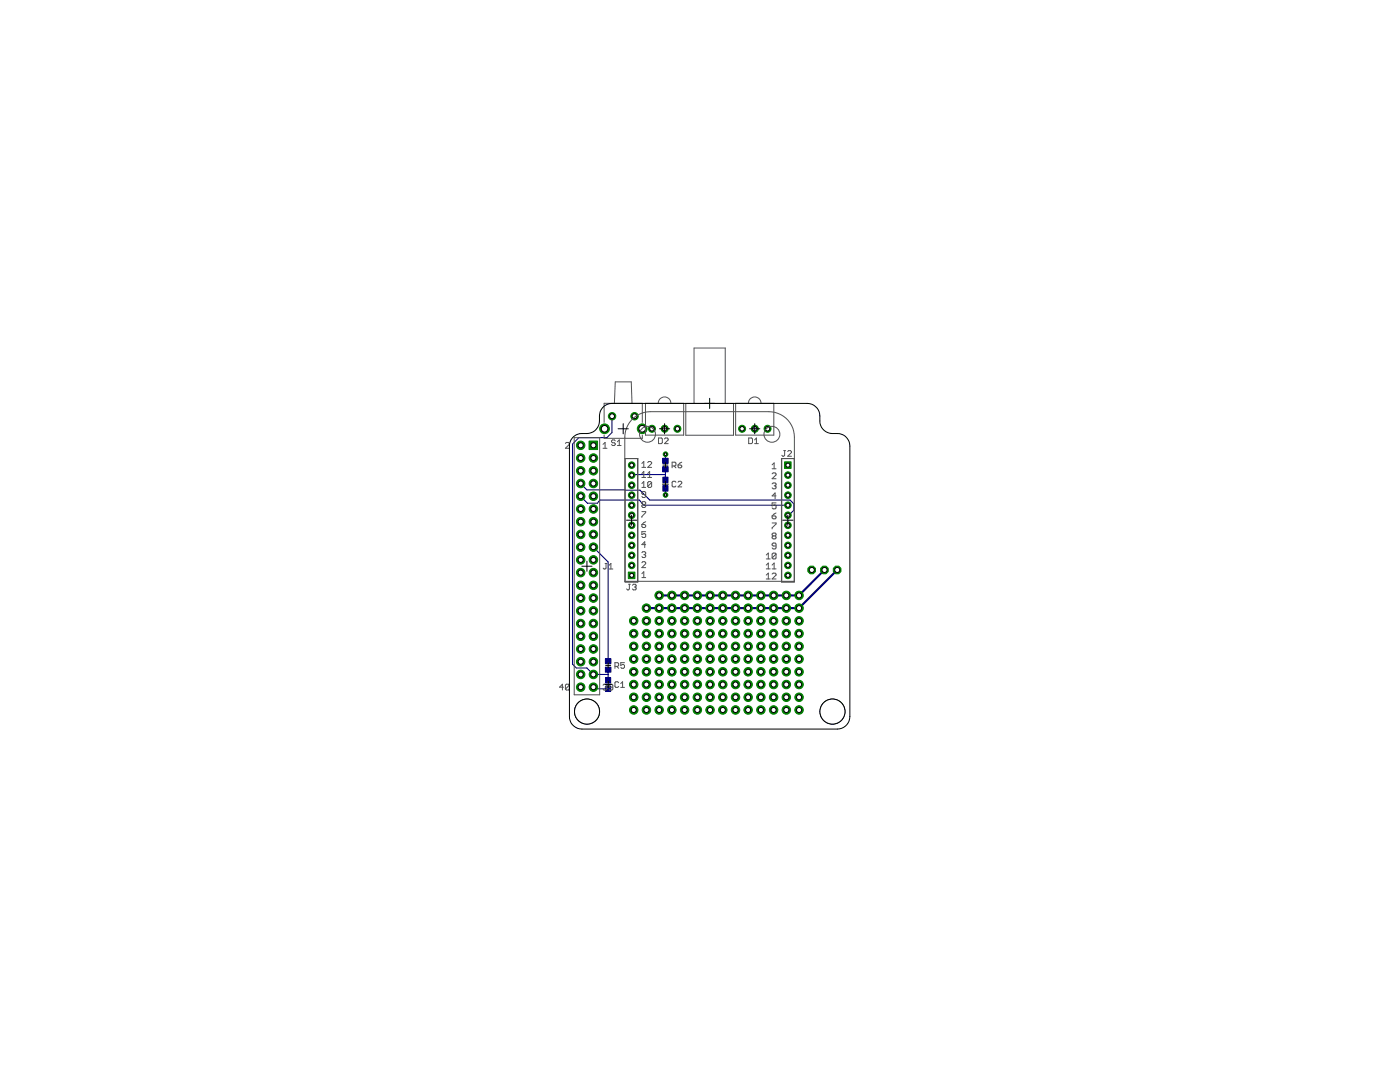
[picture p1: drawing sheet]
<svg xmlns="http://www.w3.org/2000/svg" width="279mm" height="216mm" viewBox="0 0 279 216" stroke-linecap="round" stroke-linejoin="round" font-family="sans-serif">
<g fill="#000080" stroke="#000080" stroke-width=".2">
<path d="M120.9 135.2h1v1.1h-1z"/>
<path d="M120.9 136.9h1v1.1h-1z"/>
<path d="M132.3 95.2h1v1.1h-1z"/>
<path d="M132.3 96.9h1v1.1h-1z"/>
<path d="M120.8 133.1h1.1v1h-1.1z"/>
<path d="M120.8 131.4h1.1v1h-1.1z"/>
<path d="M132.2 93.1h1.1v1h-1.1z"/>
<path d="M132.2 91.4h1.1v1.1h-1.1z"/>
</g>
<path d="M115.9 96.5l1.2 1.2 10.6 .1 2 2h28l.7 .7v1.3l-1 1h-.2M115.9 99l1.3 1.4h2l.5-.6h7.9l.9 1h28.7M122.1 83.1v3.2l-1 1h-5.6l-1.2 1.3v43.9l.7 .8h2.1l1.3 1.3h3M132.8 90.6v1.3M132.8 93.6v2.2M132.8 97.5v1.3M132.8 94.7h-6.6l-.2 .1M118.4 109.2l3 2.9v19.8M118.4 137.1l.3 .3h2.7M121.4 133.6v2.1" fill="none" stroke="#000080" stroke-width=".21"/>
<path d="M164.5 113.7l-5.1 5.1h-27.9M167.1 113.7l-7.7 7.6h-30.4" fill="none" stroke="#000080" stroke-width=".42"/>
<circle cx="153.2" cy="85.6" r=".7" fill="#008000" stroke="#008000" stroke-width=".2"/>
<circle cx="153.2" cy="85.6" r=".44" fill="#fff" stroke="#000" stroke-width=".2"/>
<circle cx="150.6" cy="85.6" r=".7" fill="#008000" stroke="#008000" stroke-width=".2"/>
<circle cx="150.6" cy="85.6" r=".44" fill="#fff" stroke="#000" stroke-width=".2"/>
<circle cx="148.1" cy="85.6" r=".7" fill="#008000" stroke="#008000" stroke-width=".2"/>
<circle cx="148.1" cy="85.6" r=".44" fill="#fff" stroke="#000" stroke-width=".2"/>
<circle cx="135.2" cy="85.6" r=".7" fill="#008000" stroke="#008000" stroke-width=".2"/>
<circle cx="135.2" cy="85.6" r=".44" fill="#fff" stroke="#000" stroke-width=".2"/>
<circle cx="132.7" cy="85.6" r=".7" fill="#008000" stroke="#008000" stroke-width=".2"/>
<circle cx="132.7" cy="85.6" r=".44" fill="#fff" stroke="#000" stroke-width=".2"/>
<circle cx="130.1" cy="85.6" r=".7" fill="#008000" stroke="#008000" stroke-width=".2"/>
<circle cx="130.1" cy="85.6" r=".44" fill="#fff" stroke="#000" stroke-width=".2"/>
<path d="M117.6 88h1.7v1.7h-1.7z" fill="#008000" stroke="#008000" stroke-width=".2"/>
<circle cx="118.4" cy="88.9" r=".51" fill="#fff" stroke="#000" stroke-width=".2"/>
<circle cx="115.9" cy="88.9" r=".85" fill="#008000" stroke="#008000" stroke-width=".2"/>
<circle cx="115.9" cy="88.9" r=".51" fill="#fff" stroke="#000" stroke-width=".2"/>
<circle cx="118.4" cy="91.4" r=".85" fill="#008000" stroke="#008000" stroke-width=".2"/>
<circle cx="118.4" cy="91.4" r=".51" fill="#fff" stroke="#000" stroke-width=".2"/>
<circle cx="115.9" cy="91.4" r=".85" fill="#008000" stroke="#008000" stroke-width=".2"/>
<circle cx="115.9" cy="91.4" r=".51" fill="#fff" stroke="#000" stroke-width=".2"/>
<circle cx="118.4" cy="93.9" r=".85" fill="#008000" stroke="#008000" stroke-width=".2"/>
<circle cx="118.4" cy="93.9" r=".51" fill="#fff" stroke="#000" stroke-width=".2"/>
<circle cx="115.9" cy="93.9" r=".85" fill="#008000" stroke="#008000" stroke-width=".2"/>
<circle cx="115.9" cy="93.9" r=".51" fill="#fff" stroke="#000" stroke-width=".2"/>
<circle cx="118.4" cy="96.5" r=".85" fill="#008000" stroke="#008000" stroke-width=".2"/>
<circle cx="118.4" cy="96.5" r=".51" fill="#fff" stroke="#000" stroke-width=".2"/>
<circle cx="115.9" cy="96.5" r=".85" fill="#008000" stroke="#008000" stroke-width=".2"/>
<circle cx="115.9" cy="96.5" r=".51" fill="#fff" stroke="#000" stroke-width=".2"/>
<circle cx="118.4" cy="99" r=".85" fill="#008000" stroke="#008000" stroke-width=".2"/>
<circle cx="118.4" cy="99" r=".51" fill="#fff" stroke="#000" stroke-width=".2"/>
<circle cx="115.9" cy="99" r=".85" fill="#008000" stroke="#008000" stroke-width=".2"/>
<circle cx="115.9" cy="99" r=".51" fill="#fff" stroke="#000" stroke-width=".2"/>
<circle cx="118.4" cy="101.6" r=".85" fill="#008000" stroke="#008000" stroke-width=".2"/>
<circle cx="118.4" cy="101.6" r=".51" fill="#fff" stroke="#000" stroke-width=".2"/>
<circle cx="115.9" cy="101.6" r=".85" fill="#008000" stroke="#008000" stroke-width=".2"/>
<circle cx="115.9" cy="101.6" r=".51" fill="#fff" stroke="#000" stroke-width=".2"/>
<circle cx="118.4" cy="104.1" r=".85" fill="#008000" stroke="#008000" stroke-width=".2"/>
<circle cx="118.4" cy="104.1" r=".51" fill="#fff" stroke="#000" stroke-width=".2"/>
<circle cx="115.9" cy="104.1" r=".85" fill="#008000" stroke="#008000" stroke-width=".2"/>
<circle cx="115.9" cy="104.1" r=".51" fill="#fff" stroke="#000" stroke-width=".2"/>
<circle cx="118.4" cy="106.6" r=".85" fill="#008000" stroke="#008000" stroke-width=".2"/>
<circle cx="118.4" cy="106.6" r=".51" fill="#fff" stroke="#000" stroke-width=".2"/>
<circle cx="115.9" cy="106.6" r=".85" fill="#008000" stroke="#008000" stroke-width=".2"/>
<circle cx="115.9" cy="106.6" r=".51" fill="#fff" stroke="#000" stroke-width=".2"/>
<circle cx="118.4" cy="109.2" r=".85" fill="#008000" stroke="#008000" stroke-width=".2"/>
<circle cx="118.4" cy="109.2" r=".51" fill="#fff" stroke="#000" stroke-width=".2"/>
<circle cx="115.9" cy="109.2" r=".85" fill="#008000" stroke="#008000" stroke-width=".2"/>
<circle cx="115.9" cy="109.2" r=".51" fill="#fff" stroke="#000" stroke-width=".2"/>
<circle cx="118.4" cy="111.7" r=".85" fill="#008000" stroke="#008000" stroke-width=".2"/>
<circle cx="118.4" cy="111.7" r=".51" fill="#fff" stroke="#000" stroke-width=".2"/>
<circle cx="115.9" cy="111.7" r=".85" fill="#008000" stroke="#008000" stroke-width=".2"/>
<circle cx="115.9" cy="111.7" r=".51" fill="#fff" stroke="#000" stroke-width=".2"/>
<circle cx="118.4" cy="114.3" r=".85" fill="#008000" stroke="#008000" stroke-width=".2"/>
<circle cx="118.4" cy="114.3" r=".51" fill="#fff" stroke="#000" stroke-width=".2"/>
<circle cx="115.9" cy="114.3" r=".85" fill="#008000" stroke="#008000" stroke-width=".2"/>
<circle cx="115.9" cy="114.3" r=".51" fill="#fff" stroke="#000" stroke-width=".2"/>
<circle cx="118.4" cy="116.8" r=".85" fill="#008000" stroke="#008000" stroke-width=".2"/>
<circle cx="118.4" cy="116.8" r=".51" fill="#fff" stroke="#000" stroke-width=".2"/>
<circle cx="115.9" cy="116.8" r=".85" fill="#008000" stroke="#008000" stroke-width=".2"/>
<circle cx="115.9" cy="116.8" r=".51" fill="#fff" stroke="#000" stroke-width=".2"/>
<circle cx="118.4" cy="119.3" r=".85" fill="#008000" stroke="#008000" stroke-width=".2"/>
<circle cx="118.4" cy="119.3" r=".51" fill="#fff" stroke="#000" stroke-width=".2"/>
<circle cx="115.9" cy="119.3" r=".85" fill="#008000" stroke="#008000" stroke-width=".2"/>
<circle cx="115.9" cy="119.3" r=".51" fill="#fff" stroke="#000" stroke-width=".2"/>
<circle cx="118.4" cy="121.9" r=".85" fill="#008000" stroke="#008000" stroke-width=".2"/>
<circle cx="118.4" cy="121.9" r=".51" fill="#fff" stroke="#000" stroke-width=".2"/>
<circle cx="115.9" cy="121.9" r=".85" fill="#008000" stroke="#008000" stroke-width=".2"/>
<circle cx="115.9" cy="121.9" r=".51" fill="#fff" stroke="#000" stroke-width=".2"/>
<circle cx="118.4" cy="124.4" r=".85" fill="#008000" stroke="#008000" stroke-width=".2"/>
<circle cx="118.4" cy="124.4" r=".51" fill="#fff" stroke="#000" stroke-width=".2"/>
<circle cx="115.9" cy="124.4" r=".85" fill="#008000" stroke="#008000" stroke-width=".2"/>
<circle cx="115.9" cy="124.4" r=".51" fill="#fff" stroke="#000" stroke-width=".2"/>
<circle cx="118.4" cy="127" r=".85" fill="#008000" stroke="#008000" stroke-width=".2"/>
<circle cx="118.4" cy="127" r=".51" fill="#fff" stroke="#000" stroke-width=".2"/>
<circle cx="115.9" cy="127" r=".85" fill="#008000" stroke="#008000" stroke-width=".2"/>
<circle cx="115.9" cy="127" r=".51" fill="#fff" stroke="#000" stroke-width=".2"/>
<circle cx="118.4" cy="129.5" r=".85" fill="#008000" stroke="#008000" stroke-width=".2"/>
<circle cx="118.4" cy="129.5" r=".51" fill="#fff" stroke="#000" stroke-width=".2"/>
<circle cx="115.9" cy="129.5" r=".85" fill="#008000" stroke="#008000" stroke-width=".2"/>
<circle cx="115.9" cy="129.5" r=".51" fill="#fff" stroke="#000" stroke-width=".2"/>
<circle cx="118.4" cy="132" r=".85" fill="#008000" stroke="#008000" stroke-width=".2"/>
<circle cx="118.4" cy="132" r=".51" fill="#fff" stroke="#000" stroke-width=".2"/>
<circle cx="115.9" cy="132" r=".85" fill="#008000" stroke="#008000" stroke-width=".2"/>
<circle cx="115.9" cy="132" r=".51" fill="#fff" stroke="#000" stroke-width=".2"/>
<circle cx="118.4" cy="134.6" r=".85" fill="#008000" stroke="#008000" stroke-width=".2"/>
<circle cx="118.4" cy="134.6" r=".51" fill="#fff" stroke="#000" stroke-width=".2"/>
<circle cx="115.9" cy="134.6" r=".85" fill="#008000" stroke="#008000" stroke-width=".2"/>
<circle cx="115.9" cy="134.6" r=".51" fill="#fff" stroke="#000" stroke-width=".2"/>
<circle cx="118.4" cy="137.1" r=".85" fill="#008000" stroke="#008000" stroke-width=".2"/>
<circle cx="118.4" cy="137.1" r=".51" fill="#fff" stroke="#000" stroke-width=".2"/>
<circle cx="115.9" cy="137.1" r=".85" fill="#008000" stroke="#008000" stroke-width=".2"/>
<circle cx="115.9" cy="137.1" r=".51" fill="#fff" stroke="#000" stroke-width=".2"/>
<path d="M156.6 92.2h1.3v1.3h-1.3z" fill="#008000" stroke="#008000" stroke-width=".2"/>
<circle cx="157.2" cy="92.8" r=".4" fill="#fff" stroke="#000" stroke-width=".2"/>
<circle cx="157.2" cy="94.8" r=".66" fill="#008000" stroke="#008000" stroke-width=".2"/>
<circle cx="157.2" cy="94.8" r=".4" fill="#fff" stroke="#000" stroke-width=".2"/>
<circle cx="157.2" cy="96.8" r=".66" fill="#008000" stroke="#008000" stroke-width=".2"/>
<circle cx="157.2" cy="96.8" r=".4" fill="#fff" stroke="#000" stroke-width=".2"/>
<circle cx="157.2" cy="98.8" r=".66" fill="#008000" stroke="#008000" stroke-width=".2"/>
<circle cx="157.2" cy="98.8" r=".4" fill="#fff" stroke="#000" stroke-width=".2"/>
<circle cx="157.2" cy="100.8" r=".66" fill="#008000" stroke="#008000" stroke-width=".2"/>
<circle cx="157.2" cy="100.8" r=".4" fill="#fff" stroke="#000" stroke-width=".2"/>
<circle cx="157.2" cy="102.8" r=".66" fill="#008000" stroke="#008000" stroke-width=".2"/>
<circle cx="157.2" cy="102.8" r=".4" fill="#fff" stroke="#000" stroke-width=".2"/>
<circle cx="157.2" cy="104.8" r=".66" fill="#008000" stroke="#008000" stroke-width=".2"/>
<circle cx="157.2" cy="104.8" r=".4" fill="#fff" stroke="#000" stroke-width=".2"/>
<circle cx="157.2" cy="106.8" r=".66" fill="#008000" stroke="#008000" stroke-width=".2"/>
<circle cx="157.2" cy="106.8" r=".4" fill="#fff" stroke="#000" stroke-width=".2"/>
<circle cx="157.2" cy="108.8" r=".66" fill="#008000" stroke="#008000" stroke-width=".2"/>
<circle cx="157.2" cy="108.8" r=".4" fill="#fff" stroke="#000" stroke-width=".2"/>
<circle cx="157.2" cy="110.8" r=".66" fill="#008000" stroke="#008000" stroke-width=".2"/>
<circle cx="157.2" cy="110.8" r=".4" fill="#fff" stroke="#000" stroke-width=".2"/>
<circle cx="157.2" cy="112.8" r=".66" fill="#008000" stroke="#008000" stroke-width=".2"/>
<circle cx="157.2" cy="112.8" r=".4" fill="#fff" stroke="#000" stroke-width=".2"/>
<circle cx="157.2" cy="114.8" r=".66" fill="#008000" stroke="#008000" stroke-width=".2"/>
<circle cx="157.2" cy="114.8" r=".4" fill="#fff" stroke="#000" stroke-width=".2"/>
<path d="M125.4 114.2h1.3v1.3h-1.3z" fill="#008000" stroke="#008000" stroke-width=".2"/>
<circle cx="126.1" cy="114.8" r=".4" fill="#fff" stroke="#000" stroke-width=".2"/>
<circle cx="126.1" cy="112.8" r=".66" fill="#008000" stroke="#008000" stroke-width=".2"/>
<circle cx="126.1" cy="112.8" r=".4" fill="#fff" stroke="#000" stroke-width=".2"/>
<circle cx="126.1" cy="110.8" r=".66" fill="#008000" stroke="#008000" stroke-width=".2"/>
<circle cx="126.1" cy="110.8" r=".4" fill="#fff" stroke="#000" stroke-width=".2"/>
<circle cx="126.1" cy="108.8" r=".66" fill="#008000" stroke="#008000" stroke-width=".2"/>
<circle cx="126.1" cy="108.8" r=".4" fill="#fff" stroke="#000" stroke-width=".2"/>
<circle cx="126.1" cy="106.8" r=".66" fill="#008000" stroke="#008000" stroke-width=".2"/>
<circle cx="126.1" cy="106.8" r=".4" fill="#fff" stroke="#000" stroke-width=".2"/>
<circle cx="126.1" cy="104.8" r=".66" fill="#008000" stroke="#008000" stroke-width=".2"/>
<circle cx="126.1" cy="104.8" r=".4" fill="#fff" stroke="#000" stroke-width=".2"/>
<circle cx="126.1" cy="102.8" r=".66" fill="#008000" stroke="#008000" stroke-width=".2"/>
<circle cx="126.1" cy="102.8" r=".4" fill="#fff" stroke="#000" stroke-width=".2"/>
<circle cx="126.1" cy="100.8" r=".66" fill="#008000" stroke="#008000" stroke-width=".2"/>
<circle cx="126.1" cy="100.8" r=".4" fill="#fff" stroke="#000" stroke-width=".2"/>
<circle cx="126.1" cy="98.8" r=".66" fill="#008000" stroke="#008000" stroke-width=".2"/>
<circle cx="126.1" cy="98.8" r=".4" fill="#fff" stroke="#000" stroke-width=".2"/>
<circle cx="126.1" cy="96.8" r=".66" fill="#008000" stroke="#008000" stroke-width=".2"/>
<circle cx="126.1" cy="96.8" r=".4" fill="#fff" stroke="#000" stroke-width=".2"/>
<circle cx="126.1" cy="94.8" r=".66" fill="#008000" stroke="#008000" stroke-width=".2"/>
<circle cx="126.1" cy="94.8" r=".4" fill="#fff" stroke="#000" stroke-width=".2"/>
<circle cx="126.1" cy="92.8" r=".66" fill="#008000" stroke="#008000" stroke-width=".2"/>
<circle cx="126.1" cy="92.8" r=".4" fill="#fff" stroke="#000" stroke-width=".2"/>
<circle cx="128.2" cy="85.6" r=".97" fill="#008000" stroke="#008000" stroke-width=".2"/>
<circle cx="128.2" cy="85.6" r=".66" fill="#fff" stroke="#000" stroke-width=".2"/>
<circle cx="120.6" cy="85.6" r=".97" fill="#008000" stroke="#008000" stroke-width=".2"/>
<circle cx="120.6" cy="85.6" r=".66" fill="#fff" stroke="#000" stroke-width=".2"/>
<circle cx="126.6" cy="83.1" r=".74" fill="#008000" stroke="#008000" stroke-width=".2"/>
<circle cx="126.6" cy="83.1" r=".49" fill="#fff" stroke="#000" stroke-width=".2"/>
<circle cx="122.2" cy="83.1" r=".74" fill="#008000" stroke="#008000" stroke-width=".2"/>
<circle cx="122.2" cy="83.1" r=".49" fill="#fff" stroke="#000" stroke-width=".2"/>
<circle cx="164.5" cy="113.7" r=".83" fill="#008000" stroke="#008000" stroke-width=".2"/>
<circle cx="164.5" cy="113.7" r=".51" fill="#fff" stroke="#000" stroke-width=".2"/>
<circle cx="167.1" cy="113.7" r=".83" fill="#008000" stroke="#008000" stroke-width=".2"/>
<circle cx="167.1" cy="113.7" r=".51" fill="#fff" stroke="#000" stroke-width=".2"/>
<circle cx="162" cy="113.7" r=".83" fill="#008000" stroke="#008000" stroke-width=".2"/>
<circle cx="162" cy="113.7" r=".51" fill="#fff" stroke="#000" stroke-width=".2"/>
<circle cx="132.8" cy="90.6" r=".47" fill="#008000" stroke="#008000" stroke-width=".2"/>
<circle cx="132.8" cy="90.6" r=".25" fill="#fff" stroke="#000" stroke-width=".2"/>
<circle cx="159.5" cy="118.8" r=".85" fill="#008000" stroke="#008000" stroke-width=".2"/>
<circle cx="159.5" cy="118.8" r=".51" fill="#fff" stroke="#000" stroke-width=".2"/>
<circle cx="156.9" cy="118.8" r=".85" fill="#008000" stroke="#008000" stroke-width=".2"/>
<circle cx="156.9" cy="118.8" r=".51" fill="#fff" stroke="#000" stroke-width=".2"/>
<circle cx="154.4" cy="118.8" r=".85" fill="#008000" stroke="#008000" stroke-width=".2"/>
<circle cx="154.4" cy="118.8" r=".51" fill="#fff" stroke="#000" stroke-width=".2"/>
<circle cx="151.8" cy="118.8" r=".85" fill="#008000" stroke="#008000" stroke-width=".2"/>
<circle cx="151.8" cy="118.8" r=".51" fill="#fff" stroke="#000" stroke-width=".2"/>
<circle cx="149.3" cy="118.8" r=".85" fill="#008000" stroke="#008000" stroke-width=".2"/>
<circle cx="149.3" cy="118.8" r=".51" fill="#fff" stroke="#000" stroke-width=".2"/>
<circle cx="146.8" cy="118.8" r=".85" fill="#008000" stroke="#008000" stroke-width=".2"/>
<circle cx="146.8" cy="118.8" r=".51" fill="#fff" stroke="#000" stroke-width=".2"/>
<circle cx="144.3" cy="118.8" r=".85" fill="#008000" stroke="#008000" stroke-width=".2"/>
<circle cx="144.3" cy="118.8" r=".51" fill="#fff" stroke="#000" stroke-width=".2"/>
<circle cx="141.7" cy="118.8" r=".85" fill="#008000" stroke="#008000" stroke-width=".2"/>
<circle cx="141.7" cy="118.8" r=".51" fill="#fff" stroke="#000" stroke-width=".2"/>
<circle cx="139.2" cy="118.8" r=".85" fill="#008000" stroke="#008000" stroke-width=".2"/>
<circle cx="139.2" cy="118.8" r=".51" fill="#fff" stroke="#000" stroke-width=".2"/>
<circle cx="136.6" cy="118.8" r=".85" fill="#008000" stroke="#008000" stroke-width=".2"/>
<circle cx="136.6" cy="118.8" r=".51" fill="#fff" stroke="#000" stroke-width=".2"/>
<circle cx="134.1" cy="118.8" r=".85" fill="#008000" stroke="#008000" stroke-width=".2"/>
<circle cx="134.1" cy="118.8" r=".51" fill="#fff" stroke="#000" stroke-width=".2"/>
<circle cx="131.6" cy="118.8" r=".85" fill="#008000" stroke="#008000" stroke-width=".2"/>
<circle cx="131.6" cy="118.8" r=".51" fill="#fff" stroke="#000" stroke-width=".2"/>
<circle cx="132.8" cy="98.8" r=".47" fill="#008000" stroke="#008000" stroke-width=".2"/>
<circle cx="132.8" cy="98.8" r=".25" fill="#fff" stroke="#000" stroke-width=".2"/>
<circle cx="159.5" cy="141.7" r=".85" fill="#008000" stroke="#008000" stroke-width=".2"/>
<circle cx="159.5" cy="141.7" r=".51" fill="#fff" stroke="#000" stroke-width=".2"/>
<circle cx="156.9" cy="141.7" r=".85" fill="#008000" stroke="#008000" stroke-width=".2"/>
<circle cx="156.9" cy="141.7" r=".51" fill="#fff" stroke="#000" stroke-width=".2"/>
<circle cx="154.4" cy="141.7" r=".85" fill="#008000" stroke="#008000" stroke-width=".2"/>
<circle cx="154.4" cy="141.7" r=".51" fill="#fff" stroke="#000" stroke-width=".2"/>
<circle cx="151.8" cy="141.7" r=".85" fill="#008000" stroke="#008000" stroke-width=".2"/>
<circle cx="151.8" cy="141.7" r=".51" fill="#fff" stroke="#000" stroke-width=".2"/>
<circle cx="149.3" cy="141.7" r=".85" fill="#008000" stroke="#008000" stroke-width=".2"/>
<circle cx="149.3" cy="141.7" r=".51" fill="#fff" stroke="#000" stroke-width=".2"/>
<circle cx="146.8" cy="141.7" r=".85" fill="#008000" stroke="#008000" stroke-width=".2"/>
<circle cx="146.8" cy="141.7" r=".51" fill="#fff" stroke="#000" stroke-width=".2"/>
<circle cx="144.3" cy="141.7" r=".85" fill="#008000" stroke="#008000" stroke-width=".2"/>
<circle cx="144.3" cy="141.7" r=".51" fill="#fff" stroke="#000" stroke-width=".2"/>
<circle cx="141.7" cy="141.7" r=".85" fill="#008000" stroke="#008000" stroke-width=".2"/>
<circle cx="141.7" cy="141.7" r=".51" fill="#fff" stroke="#000" stroke-width=".2"/>
<circle cx="139.2" cy="141.7" r=".85" fill="#008000" stroke="#008000" stroke-width=".2"/>
<circle cx="139.2" cy="141.7" r=".51" fill="#fff" stroke="#000" stroke-width=".2"/>
<circle cx="136.6" cy="141.7" r=".85" fill="#008000" stroke="#008000" stroke-width=".2"/>
<circle cx="136.6" cy="141.7" r=".51" fill="#fff" stroke="#000" stroke-width=".2"/>
<circle cx="134.1" cy="141.7" r=".85" fill="#008000" stroke="#008000" stroke-width=".2"/>
<circle cx="134.1" cy="141.7" r=".51" fill="#fff" stroke="#000" stroke-width=".2"/>
<circle cx="131.6" cy="141.7" r=".85" fill="#008000" stroke="#008000" stroke-width=".2"/>
<circle cx="131.6" cy="141.7" r=".51" fill="#fff" stroke="#000" stroke-width=".2"/>
<circle cx="129" cy="141.7" r=".85" fill="#008000" stroke="#008000" stroke-width=".2"/>
<circle cx="129" cy="141.7" r=".51" fill="#fff" stroke="#000" stroke-width=".2"/>
<circle cx="126.5" cy="141.7" r=".85" fill="#008000" stroke="#008000" stroke-width=".2"/>
<circle cx="126.5" cy="141.7" r=".51" fill="#fff" stroke="#000" stroke-width=".2"/>
<circle cx="159.5" cy="121.3" r=".85" fill="#008000" stroke="#008000" stroke-width=".2"/>
<circle cx="159.5" cy="121.3" r=".51" fill="#fff" stroke="#000" stroke-width=".2"/>
<circle cx="156.9" cy="121.3" r=".85" fill="#008000" stroke="#008000" stroke-width=".2"/>
<circle cx="156.9" cy="121.3" r=".51" fill="#fff" stroke="#000" stroke-width=".2"/>
<circle cx="154.4" cy="121.3" r=".85" fill="#008000" stroke="#008000" stroke-width=".2"/>
<circle cx="154.4" cy="121.3" r=".51" fill="#fff" stroke="#000" stroke-width=".2"/>
<circle cx="151.8" cy="121.3" r=".85" fill="#008000" stroke="#008000" stroke-width=".2"/>
<circle cx="151.8" cy="121.3" r=".51" fill="#fff" stroke="#000" stroke-width=".2"/>
<circle cx="149.3" cy="121.3" r=".85" fill="#008000" stroke="#008000" stroke-width=".2"/>
<circle cx="149.3" cy="121.3" r=".51" fill="#fff" stroke="#000" stroke-width=".2"/>
<circle cx="146.8" cy="121.3" r=".85" fill="#008000" stroke="#008000" stroke-width=".2"/>
<circle cx="146.8" cy="121.3" r=".51" fill="#fff" stroke="#000" stroke-width=".2"/>
<circle cx="144.3" cy="121.3" r=".85" fill="#008000" stroke="#008000" stroke-width=".2"/>
<circle cx="144.3" cy="121.3" r=".51" fill="#fff" stroke="#000" stroke-width=".2"/>
<circle cx="141.7" cy="121.3" r=".85" fill="#008000" stroke="#008000" stroke-width=".2"/>
<circle cx="141.7" cy="121.3" r=".51" fill="#fff" stroke="#000" stroke-width=".2"/>
<circle cx="139.2" cy="121.3" r=".85" fill="#008000" stroke="#008000" stroke-width=".2"/>
<circle cx="139.2" cy="121.3" r=".51" fill="#fff" stroke="#000" stroke-width=".2"/>
<circle cx="136.6" cy="121.3" r=".85" fill="#008000" stroke="#008000" stroke-width=".2"/>
<circle cx="136.6" cy="121.3" r=".51" fill="#fff" stroke="#000" stroke-width=".2"/>
<circle cx="134.1" cy="121.3" r=".85" fill="#008000" stroke="#008000" stroke-width=".2"/>
<circle cx="134.1" cy="121.3" r=".51" fill="#fff" stroke="#000" stroke-width=".2"/>
<circle cx="131.6" cy="121.3" r=".85" fill="#008000" stroke="#008000" stroke-width=".2"/>
<circle cx="131.6" cy="121.3" r=".51" fill="#fff" stroke="#000" stroke-width=".2"/>
<circle cx="129" cy="121.3" r=".85" fill="#008000" stroke="#008000" stroke-width=".2"/>
<circle cx="129" cy="121.3" r=".51" fill="#fff" stroke="#000" stroke-width=".2"/>
<circle cx="159.5" cy="139.1" r=".85" fill="#008000" stroke="#008000" stroke-width=".2"/>
<circle cx="159.5" cy="139.1" r=".51" fill="#fff" stroke="#000" stroke-width=".2"/>
<circle cx="156.9" cy="139.1" r=".85" fill="#008000" stroke="#008000" stroke-width=".2"/>
<circle cx="156.9" cy="139.1" r=".51" fill="#fff" stroke="#000" stroke-width=".2"/>
<circle cx="154.4" cy="139.1" r=".85" fill="#008000" stroke="#008000" stroke-width=".2"/>
<circle cx="154.4" cy="139.1" r=".51" fill="#fff" stroke="#000" stroke-width=".2"/>
<circle cx="151.8" cy="139.1" r=".85" fill="#008000" stroke="#008000" stroke-width=".2"/>
<circle cx="151.8" cy="139.1" r=".51" fill="#fff" stroke="#000" stroke-width=".2"/>
<circle cx="149.3" cy="139.1" r=".85" fill="#008000" stroke="#008000" stroke-width=".2"/>
<circle cx="149.3" cy="139.1" r=".51" fill="#fff" stroke="#000" stroke-width=".2"/>
<circle cx="146.8" cy="139.1" r=".85" fill="#008000" stroke="#008000" stroke-width=".2"/>
<circle cx="146.8" cy="139.1" r=".51" fill="#fff" stroke="#000" stroke-width=".2"/>
<circle cx="144.3" cy="139.1" r=".85" fill="#008000" stroke="#008000" stroke-width=".2"/>
<circle cx="144.3" cy="139.1" r=".51" fill="#fff" stroke="#000" stroke-width=".2"/>
<circle cx="141.7" cy="139.1" r=".85" fill="#008000" stroke="#008000" stroke-width=".2"/>
<circle cx="141.7" cy="139.1" r=".51" fill="#fff" stroke="#000" stroke-width=".2"/>
<circle cx="139.2" cy="139.1" r=".85" fill="#008000" stroke="#008000" stroke-width=".2"/>
<circle cx="139.2" cy="139.1" r=".51" fill="#fff" stroke="#000" stroke-width=".2"/>
<circle cx="136.6" cy="139.1" r=".85" fill="#008000" stroke="#008000" stroke-width=".2"/>
<circle cx="136.6" cy="139.1" r=".51" fill="#fff" stroke="#000" stroke-width=".2"/>
<circle cx="134.1" cy="139.1" r=".85" fill="#008000" stroke="#008000" stroke-width=".2"/>
<circle cx="134.1" cy="139.1" r=".51" fill="#fff" stroke="#000" stroke-width=".2"/>
<circle cx="131.6" cy="139.1" r=".85" fill="#008000" stroke="#008000" stroke-width=".2"/>
<circle cx="131.6" cy="139.1" r=".51" fill="#fff" stroke="#000" stroke-width=".2"/>
<circle cx="129" cy="139.1" r=".85" fill="#008000" stroke="#008000" stroke-width=".2"/>
<circle cx="129" cy="139.1" r=".51" fill="#fff" stroke="#000" stroke-width=".2"/>
<circle cx="126.5" cy="139.1" r=".85" fill="#008000" stroke="#008000" stroke-width=".2"/>
<circle cx="126.5" cy="139.1" r=".51" fill="#fff" stroke="#000" stroke-width=".2"/>
<circle cx="131.6" cy="123.9" r=".85" fill="#008000" stroke="#008000" stroke-width=".2"/>
<circle cx="131.6" cy="123.9" r=".51" fill="#fff" stroke="#000" stroke-width=".2"/>
<circle cx="129" cy="123.9" r=".85" fill="#008000" stroke="#008000" stroke-width=".2"/>
<circle cx="129" cy="123.9" r=".51" fill="#fff" stroke="#000" stroke-width=".2"/>
<circle cx="126.5" cy="123.9" r=".85" fill="#008000" stroke="#008000" stroke-width=".2"/>
<circle cx="126.5" cy="123.9" r=".51" fill="#fff" stroke="#000" stroke-width=".2"/>
<circle cx="126.5" cy="126.4" r=".85" fill="#008000" stroke="#008000" stroke-width=".2"/>
<circle cx="126.5" cy="126.4" r=".51" fill="#fff" stroke="#000" stroke-width=".2"/>
<circle cx="126.5" cy="129" r=".85" fill="#008000" stroke="#008000" stroke-width=".2"/>
<circle cx="126.5" cy="129" r=".51" fill="#fff" stroke="#000" stroke-width=".2"/>
<circle cx="126.5" cy="131.5" r=".85" fill="#008000" stroke="#008000" stroke-width=".2"/>
<circle cx="126.5" cy="131.5" r=".51" fill="#fff" stroke="#000" stroke-width=".2"/>
<circle cx="126.5" cy="134" r=".85" fill="#008000" stroke="#008000" stroke-width=".2"/>
<circle cx="126.5" cy="134" r=".51" fill="#fff" stroke="#000" stroke-width=".2"/>
<circle cx="126.5" cy="136.6" r=".85" fill="#008000" stroke="#008000" stroke-width=".2"/>
<circle cx="126.5" cy="136.6" r=".51" fill="#fff" stroke="#000" stroke-width=".2"/>
<circle cx="159.5" cy="136.6" r=".85" fill="#008000" stroke="#008000" stroke-width=".2"/>
<circle cx="159.5" cy="136.6" r=".51" fill="#fff" stroke="#000" stroke-width=".2"/>
<circle cx="156.9" cy="136.6" r=".85" fill="#008000" stroke="#008000" stroke-width=".2"/>
<circle cx="156.9" cy="136.6" r=".51" fill="#fff" stroke="#000" stroke-width=".2"/>
<circle cx="154.4" cy="136.6" r=".85" fill="#008000" stroke="#008000" stroke-width=".2"/>
<circle cx="154.4" cy="136.6" r=".51" fill="#fff" stroke="#000" stroke-width=".2"/>
<circle cx="151.8" cy="136.6" r=".85" fill="#008000" stroke="#008000" stroke-width=".2"/>
<circle cx="151.8" cy="136.6" r=".51" fill="#fff" stroke="#000" stroke-width=".2"/>
<circle cx="149.3" cy="136.6" r=".85" fill="#008000" stroke="#008000" stroke-width=".2"/>
<circle cx="149.3" cy="136.6" r=".51" fill="#fff" stroke="#000" stroke-width=".2"/>
<circle cx="146.8" cy="136.6" r=".85" fill="#008000" stroke="#008000" stroke-width=".2"/>
<circle cx="146.8" cy="136.6" r=".51" fill="#fff" stroke="#000" stroke-width=".2"/>
<circle cx="144.3" cy="136.6" r=".85" fill="#008000" stroke="#008000" stroke-width=".2"/>
<circle cx="144.3" cy="136.6" r=".51" fill="#fff" stroke="#000" stroke-width=".2"/>
<circle cx="141.7" cy="136.6" r=".85" fill="#008000" stroke="#008000" stroke-width=".2"/>
<circle cx="141.7" cy="136.6" r=".51" fill="#fff" stroke="#000" stroke-width=".2"/>
<circle cx="139.2" cy="136.6" r=".85" fill="#008000" stroke="#008000" stroke-width=".2"/>
<circle cx="139.2" cy="136.6" r=".51" fill="#fff" stroke="#000" stroke-width=".2"/>
<circle cx="136.6" cy="136.6" r=".85" fill="#008000" stroke="#008000" stroke-width=".2"/>
<circle cx="136.6" cy="136.6" r=".51" fill="#fff" stroke="#000" stroke-width=".2"/>
<circle cx="134.1" cy="136.6" r=".85" fill="#008000" stroke="#008000" stroke-width=".2"/>
<circle cx="134.1" cy="136.6" r=".51" fill="#fff" stroke="#000" stroke-width=".2"/>
<circle cx="131.6" cy="136.6" r=".85" fill="#008000" stroke="#008000" stroke-width=".2"/>
<circle cx="131.6" cy="136.6" r=".51" fill="#fff" stroke="#000" stroke-width=".2"/>
<circle cx="129" cy="136.6" r=".85" fill="#008000" stroke="#008000" stroke-width=".2"/>
<circle cx="129" cy="136.6" r=".51" fill="#fff" stroke="#000" stroke-width=".2"/>
<circle cx="159.5" cy="134" r=".85" fill="#008000" stroke="#008000" stroke-width=".2"/>
<circle cx="159.5" cy="134" r=".51" fill="#fff" stroke="#000" stroke-width=".2"/>
<circle cx="156.9" cy="134" r=".85" fill="#008000" stroke="#008000" stroke-width=".2"/>
<circle cx="156.9" cy="134" r=".51" fill="#fff" stroke="#000" stroke-width=".2"/>
<circle cx="154.4" cy="134" r=".85" fill="#008000" stroke="#008000" stroke-width=".2"/>
<circle cx="154.4" cy="134" r=".51" fill="#fff" stroke="#000" stroke-width=".2"/>
<circle cx="151.8" cy="134" r=".85" fill="#008000" stroke="#008000" stroke-width=".2"/>
<circle cx="151.8" cy="134" r=".51" fill="#fff" stroke="#000" stroke-width=".2"/>
<circle cx="149.3" cy="134" r=".85" fill="#008000" stroke="#008000" stroke-width=".2"/>
<circle cx="149.3" cy="134" r=".51" fill="#fff" stroke="#000" stroke-width=".2"/>
<circle cx="146.8" cy="134" r=".85" fill="#008000" stroke="#008000" stroke-width=".2"/>
<circle cx="146.8" cy="134" r=".51" fill="#fff" stroke="#000" stroke-width=".2"/>
<circle cx="144.3" cy="134" r=".85" fill="#008000" stroke="#008000" stroke-width=".2"/>
<circle cx="144.3" cy="134" r=".51" fill="#fff" stroke="#000" stroke-width=".2"/>
<circle cx="141.7" cy="134" r=".85" fill="#008000" stroke="#008000" stroke-width=".2"/>
<circle cx="141.7" cy="134" r=".51" fill="#fff" stroke="#000" stroke-width=".2"/>
<circle cx="139.2" cy="134" r=".85" fill="#008000" stroke="#008000" stroke-width=".2"/>
<circle cx="139.2" cy="134" r=".51" fill="#fff" stroke="#000" stroke-width=".2"/>
<circle cx="136.6" cy="134" r=".85" fill="#008000" stroke="#008000" stroke-width=".2"/>
<circle cx="136.6" cy="134" r=".51" fill="#fff" stroke="#000" stroke-width=".2"/>
<circle cx="134.1" cy="134" r=".85" fill="#008000" stroke="#008000" stroke-width=".2"/>
<circle cx="134.1" cy="134" r=".51" fill="#fff" stroke="#000" stroke-width=".2"/>
<circle cx="131.6" cy="134" r=".85" fill="#008000" stroke="#008000" stroke-width=".2"/>
<circle cx="131.6" cy="134" r=".51" fill="#fff" stroke="#000" stroke-width=".2"/>
<circle cx="129" cy="134" r=".85" fill="#008000" stroke="#008000" stroke-width=".2"/>
<circle cx="129" cy="134" r=".51" fill="#fff" stroke="#000" stroke-width=".2"/>
<circle cx="159.5" cy="131.5" r=".85" fill="#008000" stroke="#008000" stroke-width=".2"/>
<circle cx="159.5" cy="131.5" r=".51" fill="#fff" stroke="#000" stroke-width=".2"/>
<circle cx="156.9" cy="131.5" r=".85" fill="#008000" stroke="#008000" stroke-width=".2"/>
<circle cx="156.9" cy="131.5" r=".51" fill="#fff" stroke="#000" stroke-width=".2"/>
<circle cx="154.4" cy="131.5" r=".85" fill="#008000" stroke="#008000" stroke-width=".2"/>
<circle cx="154.4" cy="131.5" r=".51" fill="#fff" stroke="#000" stroke-width=".2"/>
<circle cx="151.8" cy="131.5" r=".85" fill="#008000" stroke="#008000" stroke-width=".2"/>
<circle cx="151.8" cy="131.5" r=".51" fill="#fff" stroke="#000" stroke-width=".2"/>
<circle cx="149.3" cy="131.5" r=".85" fill="#008000" stroke="#008000" stroke-width=".2"/>
<circle cx="149.3" cy="131.5" r=".51" fill="#fff" stroke="#000" stroke-width=".2"/>
<circle cx="146.8" cy="131.5" r=".85" fill="#008000" stroke="#008000" stroke-width=".2"/>
<circle cx="146.8" cy="131.5" r=".51" fill="#fff" stroke="#000" stroke-width=".2"/>
<circle cx="144.3" cy="131.5" r=".85" fill="#008000" stroke="#008000" stroke-width=".2"/>
<circle cx="144.3" cy="131.5" r=".51" fill="#fff" stroke="#000" stroke-width=".2"/>
<circle cx="141.7" cy="131.5" r=".85" fill="#008000" stroke="#008000" stroke-width=".2"/>
<circle cx="141.7" cy="131.5" r=".51" fill="#fff" stroke="#000" stroke-width=".2"/>
<circle cx="139.2" cy="131.5" r=".85" fill="#008000" stroke="#008000" stroke-width=".2"/>
<circle cx="139.2" cy="131.5" r=".51" fill="#fff" stroke="#000" stroke-width=".2"/>
<circle cx="136.6" cy="131.5" r=".85" fill="#008000" stroke="#008000" stroke-width=".2"/>
<circle cx="136.6" cy="131.5" r=".51" fill="#fff" stroke="#000" stroke-width=".2"/>
<circle cx="134.1" cy="131.5" r=".85" fill="#008000" stroke="#008000" stroke-width=".2"/>
<circle cx="134.1" cy="131.5" r=".51" fill="#fff" stroke="#000" stroke-width=".2"/>
<circle cx="131.6" cy="131.5" r=".85" fill="#008000" stroke="#008000" stroke-width=".2"/>
<circle cx="131.6" cy="131.5" r=".51" fill="#fff" stroke="#000" stroke-width=".2"/>
<circle cx="129" cy="131.5" r=".85" fill="#008000" stroke="#008000" stroke-width=".2"/>
<circle cx="129" cy="131.5" r=".51" fill="#fff" stroke="#000" stroke-width=".2"/>
<circle cx="159.5" cy="129" r=".85" fill="#008000" stroke="#008000" stroke-width=".2"/>
<circle cx="159.5" cy="129" r=".51" fill="#fff" stroke="#000" stroke-width=".2"/>
<circle cx="156.9" cy="129" r=".85" fill="#008000" stroke="#008000" stroke-width=".2"/>
<circle cx="156.9" cy="129" r=".51" fill="#fff" stroke="#000" stroke-width=".2"/>
<circle cx="154.4" cy="129" r=".85" fill="#008000" stroke="#008000" stroke-width=".2"/>
<circle cx="154.4" cy="129" r=".51" fill="#fff" stroke="#000" stroke-width=".2"/>
<circle cx="151.8" cy="129" r=".85" fill="#008000" stroke="#008000" stroke-width=".2"/>
<circle cx="151.8" cy="129" r=".51" fill="#fff" stroke="#000" stroke-width=".2"/>
<circle cx="149.3" cy="129" r=".85" fill="#008000" stroke="#008000" stroke-width=".2"/>
<circle cx="149.3" cy="129" r=".51" fill="#fff" stroke="#000" stroke-width=".2"/>
<circle cx="146.8" cy="129" r=".85" fill="#008000" stroke="#008000" stroke-width=".2"/>
<circle cx="146.8" cy="129" r=".51" fill="#fff" stroke="#000" stroke-width=".2"/>
<circle cx="144.3" cy="129" r=".85" fill="#008000" stroke="#008000" stroke-width=".2"/>
<circle cx="144.3" cy="129" r=".51" fill="#fff" stroke="#000" stroke-width=".2"/>
<circle cx="141.7" cy="129" r=".85" fill="#008000" stroke="#008000" stroke-width=".2"/>
<circle cx="141.7" cy="129" r=".51" fill="#fff" stroke="#000" stroke-width=".2"/>
<circle cx="139.2" cy="129" r=".85" fill="#008000" stroke="#008000" stroke-width=".2"/>
<circle cx="139.2" cy="129" r=".51" fill="#fff" stroke="#000" stroke-width=".2"/>
<circle cx="136.6" cy="129" r=".85" fill="#008000" stroke="#008000" stroke-width=".2"/>
<circle cx="136.6" cy="129" r=".51" fill="#fff" stroke="#000" stroke-width=".2"/>
<circle cx="134.1" cy="129" r=".85" fill="#008000" stroke="#008000" stroke-width=".2"/>
<circle cx="134.1" cy="129" r=".51" fill="#fff" stroke="#000" stroke-width=".2"/>
<circle cx="131.6" cy="129" r=".85" fill="#008000" stroke="#008000" stroke-width=".2"/>
<circle cx="131.6" cy="129" r=".51" fill="#fff" stroke="#000" stroke-width=".2"/>
<circle cx="129" cy="129" r=".85" fill="#008000" stroke="#008000" stroke-width=".2"/>
<circle cx="129" cy="129" r=".51" fill="#fff" stroke="#000" stroke-width=".2"/>
<circle cx="159.5" cy="126.4" r=".85" fill="#008000" stroke="#008000" stroke-width=".2"/>
<circle cx="159.5" cy="126.4" r=".51" fill="#fff" stroke="#000" stroke-width=".2"/>
<circle cx="156.9" cy="126.4" r=".85" fill="#008000" stroke="#008000" stroke-width=".2"/>
<circle cx="156.9" cy="126.4" r=".51" fill="#fff" stroke="#000" stroke-width=".2"/>
<circle cx="154.4" cy="126.4" r=".85" fill="#008000" stroke="#008000" stroke-width=".2"/>
<circle cx="154.4" cy="126.4" r=".51" fill="#fff" stroke="#000" stroke-width=".2"/>
<circle cx="151.8" cy="126.4" r=".85" fill="#008000" stroke="#008000" stroke-width=".2"/>
<circle cx="151.8" cy="126.4" r=".51" fill="#fff" stroke="#000" stroke-width=".2"/>
<circle cx="149.3" cy="126.4" r=".85" fill="#008000" stroke="#008000" stroke-width=".2"/>
<circle cx="149.3" cy="126.4" r=".51" fill="#fff" stroke="#000" stroke-width=".2"/>
<circle cx="146.8" cy="126.4" r=".85" fill="#008000" stroke="#008000" stroke-width=".2"/>
<circle cx="146.8" cy="126.4" r=".51" fill="#fff" stroke="#000" stroke-width=".2"/>
<circle cx="144.3" cy="126.4" r=".85" fill="#008000" stroke="#008000" stroke-width=".2"/>
<circle cx="144.3" cy="126.4" r=".51" fill="#fff" stroke="#000" stroke-width=".2"/>
<circle cx="141.7" cy="126.4" r=".85" fill="#008000" stroke="#008000" stroke-width=".2"/>
<circle cx="141.7" cy="126.4" r=".51" fill="#fff" stroke="#000" stroke-width=".2"/>
<circle cx="139.2" cy="126.4" r=".85" fill="#008000" stroke="#008000" stroke-width=".2"/>
<circle cx="139.2" cy="126.4" r=".51" fill="#fff" stroke="#000" stroke-width=".2"/>
<circle cx="136.6" cy="126.4" r=".85" fill="#008000" stroke="#008000" stroke-width=".2"/>
<circle cx="136.6" cy="126.4" r=".51" fill="#fff" stroke="#000" stroke-width=".2"/>
<circle cx="134.1" cy="126.4" r=".85" fill="#008000" stroke="#008000" stroke-width=".2"/>
<circle cx="134.1" cy="126.4" r=".51" fill="#fff" stroke="#000" stroke-width=".2"/>
<circle cx="131.6" cy="126.4" r=".85" fill="#008000" stroke="#008000" stroke-width=".2"/>
<circle cx="131.6" cy="126.4" r=".51" fill="#fff" stroke="#000" stroke-width=".2"/>
<circle cx="129" cy="126.4" r=".85" fill="#008000" stroke="#008000" stroke-width=".2"/>
<circle cx="129" cy="126.4" r=".51" fill="#fff" stroke="#000" stroke-width=".2"/>
<circle cx="159.5" cy="123.9" r=".85" fill="#008000" stroke="#008000" stroke-width=".2"/>
<circle cx="159.5" cy="123.9" r=".51" fill="#fff" stroke="#000" stroke-width=".2"/>
<circle cx="156.9" cy="123.9" r=".85" fill="#008000" stroke="#008000" stroke-width=".2"/>
<circle cx="156.9" cy="123.9" r=".51" fill="#fff" stroke="#000" stroke-width=".2"/>
<circle cx="154.4" cy="123.9" r=".85" fill="#008000" stroke="#008000" stroke-width=".2"/>
<circle cx="154.4" cy="123.9" r=".51" fill="#fff" stroke="#000" stroke-width=".2"/>
<circle cx="151.8" cy="123.9" r=".85" fill="#008000" stroke="#008000" stroke-width=".2"/>
<circle cx="151.8" cy="123.9" r=".51" fill="#fff" stroke="#000" stroke-width=".2"/>
<circle cx="149.3" cy="123.9" r=".85" fill="#008000" stroke="#008000" stroke-width=".2"/>
<circle cx="149.3" cy="123.9" r=".51" fill="#fff" stroke="#000" stroke-width=".2"/>
<circle cx="146.8" cy="123.9" r=".85" fill="#008000" stroke="#008000" stroke-width=".2"/>
<circle cx="146.8" cy="123.9" r=".51" fill="#fff" stroke="#000" stroke-width=".2"/>
<circle cx="144.3" cy="123.9" r=".85" fill="#008000" stroke="#008000" stroke-width=".2"/>
<circle cx="144.3" cy="123.9" r=".51" fill="#fff" stroke="#000" stroke-width=".2"/>
<circle cx="141.7" cy="123.9" r=".85" fill="#008000" stroke="#008000" stroke-width=".2"/>
<circle cx="141.7" cy="123.9" r=".51" fill="#fff" stroke="#000" stroke-width=".2"/>
<circle cx="139.2" cy="123.9" r=".85" fill="#008000" stroke="#008000" stroke-width=".2"/>
<circle cx="139.2" cy="123.9" r=".51" fill="#fff" stroke="#000" stroke-width=".2"/>
<circle cx="136.6" cy="123.9" r=".85" fill="#008000" stroke="#008000" stroke-width=".2"/>
<circle cx="136.6" cy="123.9" r=".51" fill="#fff" stroke="#000" stroke-width=".2"/>
<circle cx="134.1" cy="123.9" r=".85" fill="#008000" stroke="#008000" stroke-width=".2"/>
<circle cx="134.1" cy="123.9" r=".51" fill="#fff" stroke="#000" stroke-width=".2"/>
<g fill="none" stroke="#505050" stroke-width=".2">
<path d="M112.8 88.5l.2-.2h.4l.2 .2v.2l-.8 .8h.8M114.6 87.3h5.1v51.3h-5.1zM120.4 88.7l.4-.4v1.2M120.4 89.5h.7M120.6 84.3v-3.8h7.6v3.8M120.6 86.8v.7h7.6v-.7M122.6 80.5l.2-4.3h3.2l.1 4.3M122.8 88l-.2-.2h-.4l-.2 .2 .2 .3h.4l.2 .2-.2 .4h-.4l-.2-.2M123.2 88.9h.8M123.2 88.2l.4-.4v1.1M124.7 91.5h2.6v24.6h-2.6M124.8 91.5v24.6"/>
<path d="M126.4 83.4l1-.7a4.9 4.9 0 0 1 2.4-.6h23.7a5.1 5.1 0 0 1 5 5.1v28.8h-33.8v-28.8a5.2 5.2 0 0 1 1.7-3.8zM127.2 91.5v24.6M128.1 92.5l.4-.4v1.2M128.1 94.5l.4-.4v1.2M128.1 96.5l.4-.4v1.2M128.1 97.3h.8M128.1 95.3h.8M128.1 93.3h.8M128.8 80.5h7.6v6.3h-7.6zM128.9 98.7h-.6l-.2-.2 .2-.4h.4l.2 .2v.8l-.2 .2h-.4l-.2-.2M129.3 92.3l.2-.2h.3l.2 .2v.2l-.7 .8h.7M129.3 95.3h.7"/>
<path d="M129.3 94.5l.3-.4v1.2M130 96.3l-.7 .8M130 96.3v.8l-.2 .2h-.3l-.2-.2M130 96.3l-.2-.2h-.3l-.2 .2v.8M131.4 80.5a1.27 1.27 0 0 1 1.2-1.3 1.27 1.27 0 0 1 1.3 1.3M131.4 87.4h.6l.2 .2v.7l-.2 .2h-.6zM132.6 87.6l.2-.2h.4l.1 .2v.2l-.7 .7h.7M134.1 93h.6l.2-.2v-.4l-.2-.2h-.6v1.1M134.5 93l.4 .3M134.9 96.2l-.2-.2h-.4l-.2 .2v.8l.2 .2h.4l.2-.2M135.3 96.2l.2-.2h.4l.2 .2v.2l-.8 .8h.8M135.3 92.8h.6l.2 .4-.2 .1h-.4l-.2-.1z"/>
<path d="M136.1 92.2l-.8 .6M136.9 80.5h9.5v6.3h-9.5zM138.5 80.5v-11.1h6.2v11.1M146.8 80.5h7.6v6.3h-7.6zM149.4 80.5a1.27 1.27 0 0 1 1.2-1.3 1.27 1.27 0 0 1 1.3 1.3M149.4 87.4h.6l.2 .2v.7l-.2 .2h-.6zM150.6 88.5h.7M150.6 87.8l.4-.4v1.1M154.1 92.8l.4-.4v1.1M154.1 93.5h.8M154.1 94.6l.2-.2h.4l.2 .2v.2l-.8 .7h.8M154.1 96.6l.2-.2h.4l.2 .2-.2 .3"/>
<path d="M154.5 96.9h.2M154.7 96.9l.2 .2-.2 .4h-.4l-.2-.2M154.9 99h-.8l.6-.6v1.1M156 91.5v24.6M156.4 89.9h.4M156.6 89.9v.9l-.2 .2-.4-.2M157.2 90.1l.2-.2h.4l.1 .2v.2l-.7 .7h.7M158.5 91.5v24.6M158.6 91.5h-2.6v24.6h2.6M120.8 112.4h.3M120.9 112.4v1l-.1 .1-.4-.1M121.6 113.5h.7"/>
<path d="M121.6 112.8l.3-.4v1.1M125.4 116.6h.4M125.6 116.6v.9l-.2 .2-.3-.2M126.2 116.8l.2-.2h.4l.2 .2-.2 .3M126.6 117.1h.2M126.8 117.1l.2 .2-.2 .4h-.4l-.2-.2M128.1 114.5l.4-.4v1.2M128.1 115.3h.8M128.1 112.3l.2-.2h.4l.2 .2v.2l-.8 .8h.8M128.1 102.1h.8v.2l-.8 .8v.2M128.1 104.7h.6l.2 .4-.2 .2h-.4l-.2-.2zM128.1 110.3l.2-.2h.4l.2 .2-.2 .4"/>
<path d="M128.3 100.7l-.2-.2 .2-.4h.4l.2 .2-.2 .4M128.3 100.7l-.2 .2 .2 .4h.4l.2-.2-.2-.4M128.3 100.7h.4M128.5 110.7h.2M128.7 110.7l.2 .2-.2 .4h-.4l-.2-.2M128.9 106.1h-.8v.6l.4-.2 .4 .2v.4l-.2 .2h-.4l-.2-.2M128.9 108.7h-.8l.6-.6v1.2M128.9 104.1l-.8 .6M152.9 110.7l.4-.3v1.1M152.9 112.8l.4-.4v1.1M152.9 114.7l.4-.3v1.1M152.9 111.5h.8"/>
<path d="M152.9 113.5h.8M152.9 115.5h.8M154.1 112.8l.4-.4v1.1M154.1 103h.6l.2 .3-.2 .2h-.4l-.2-.2zM154.1 104.4h.8v.2l-.8 .7v.2M154.1 114.6l.2-.2h.4l.2 .2v.1l-.8 .8h.8M154.1 113.5h.8M154.3 106.9l-.2-.2 .2-.3h.4l.2 .2-.2 .3M154.3 106.9l-.2 .2 .2 .4h.4l.2-.2-.2-.4M154.3 106.9h.4M154.9 102.4l-.8 .6M154.9 100.4h-.8v.5l.4-.1 .4 .1v.4l-.2 .2h-.4l-.2-.2"/>
<path d="M154.9 108.9h-.6l-.2-.1 .2-.4h.4l.2 .2v.7l-.2 .2h-.4l-.2-.2M154.9 110.6v.7l-.2 .2h-.4l-.2-.2M154.9 110.6l-.2-.2h-.4l-.2 .2v.7M154.9 110.6l-.8 .7M112.5 137.1h-.8l.5-.6v1.2M113.6 136.7v.8l-.2 .2h-.4l-.2-.2M113.6 136.7l-.2-.2h-.4l-.2 .2v.8M113.6 136.7l-.8 .8M120.4 136.7l.1-.2h.4l.2 .2-.2 .4M120.8 137.1h.1M120.9 137.1l.2 .2-.2 .4h-.4l-.1-.2M122.3 137.1h-.6l-.2-.2 .2-.4h.4l.2 .2v.8l-.2 .2h-.4l-.2-.2"/>
<path d="M122.7 133h.6l.2-.2v-.4l-.2-.2h-.6v1.1M123.1 133l.4 .3M123.5 136.2l-.2-.2h-.4l-.2 .2v.8l.2 .2h.4l.2-.2M123.9 137.2h.7M123.9 136.4l.3-.4v1.2M124.6 132.2h-.7v.6l.3-.2 .4 .2v.4l-.2 .1h-.3l-.2-.1"/>
<circle cx="129.2" cy="86.7" r="1.59"/>
<circle cx="154.1" cy="86.7" r="1.59"/>
</g>
<g fill="none" stroke="#000" stroke-width=".2">
<path d="M141.6 79.5v2M114.2 87.4a3 3 0 0 1 2.9-.9 2.51 2.51 0 0 0 2.5-2.5 2.78 2.78 0 0 1 2.1-3.5h39.4a2.54 2.54 0 0 1 2.5 2.5 2.77 2.77 0 0 0 2.1 3.5h.4a2.78 2.78 0 0 1 3.4 1.6l.1 .9v54a2.51 2.51 0 0 1-2.5 2.5h-51a2.51 2.51 0 0 1-2.5-2.5v-54a2.49 2.49 0 0 1 .6-1.6zM123.4 85.6h2M124.4 84.5v2.1M131.6 85.6h2M132.2 96.6h1.2M132.3 92.8h1M132.6 84.5v2.1M132.8 92.3v1M132.8 96v1.2M149.6 85.6h2M150.6 84.5v2.1"/>
<path d="M116.1 113h2.1M117.1 112v2M125 103.8h2.1M126 102.8v2M156.2 103.8h2M157.2 102.8v2M120.7 136.6h1.3M120.9 132.8h1M121.4 132.3v1M121.4 136v1.2"/>
<circle cx="117.2" cy="142" r="2.5"/>
</g>
<circle cx="117.2" cy="142" r="2.5" fill="#fff" stroke="#000" stroke-width=".2"/>
<circle cx="166.1" cy="142" r="2.5" fill="none" stroke="#000" stroke-width=".2"/>
<circle cx="166.1" cy="142" r="2.5" fill="#fff" stroke="#000" stroke-width=".2"/>
</svg>
